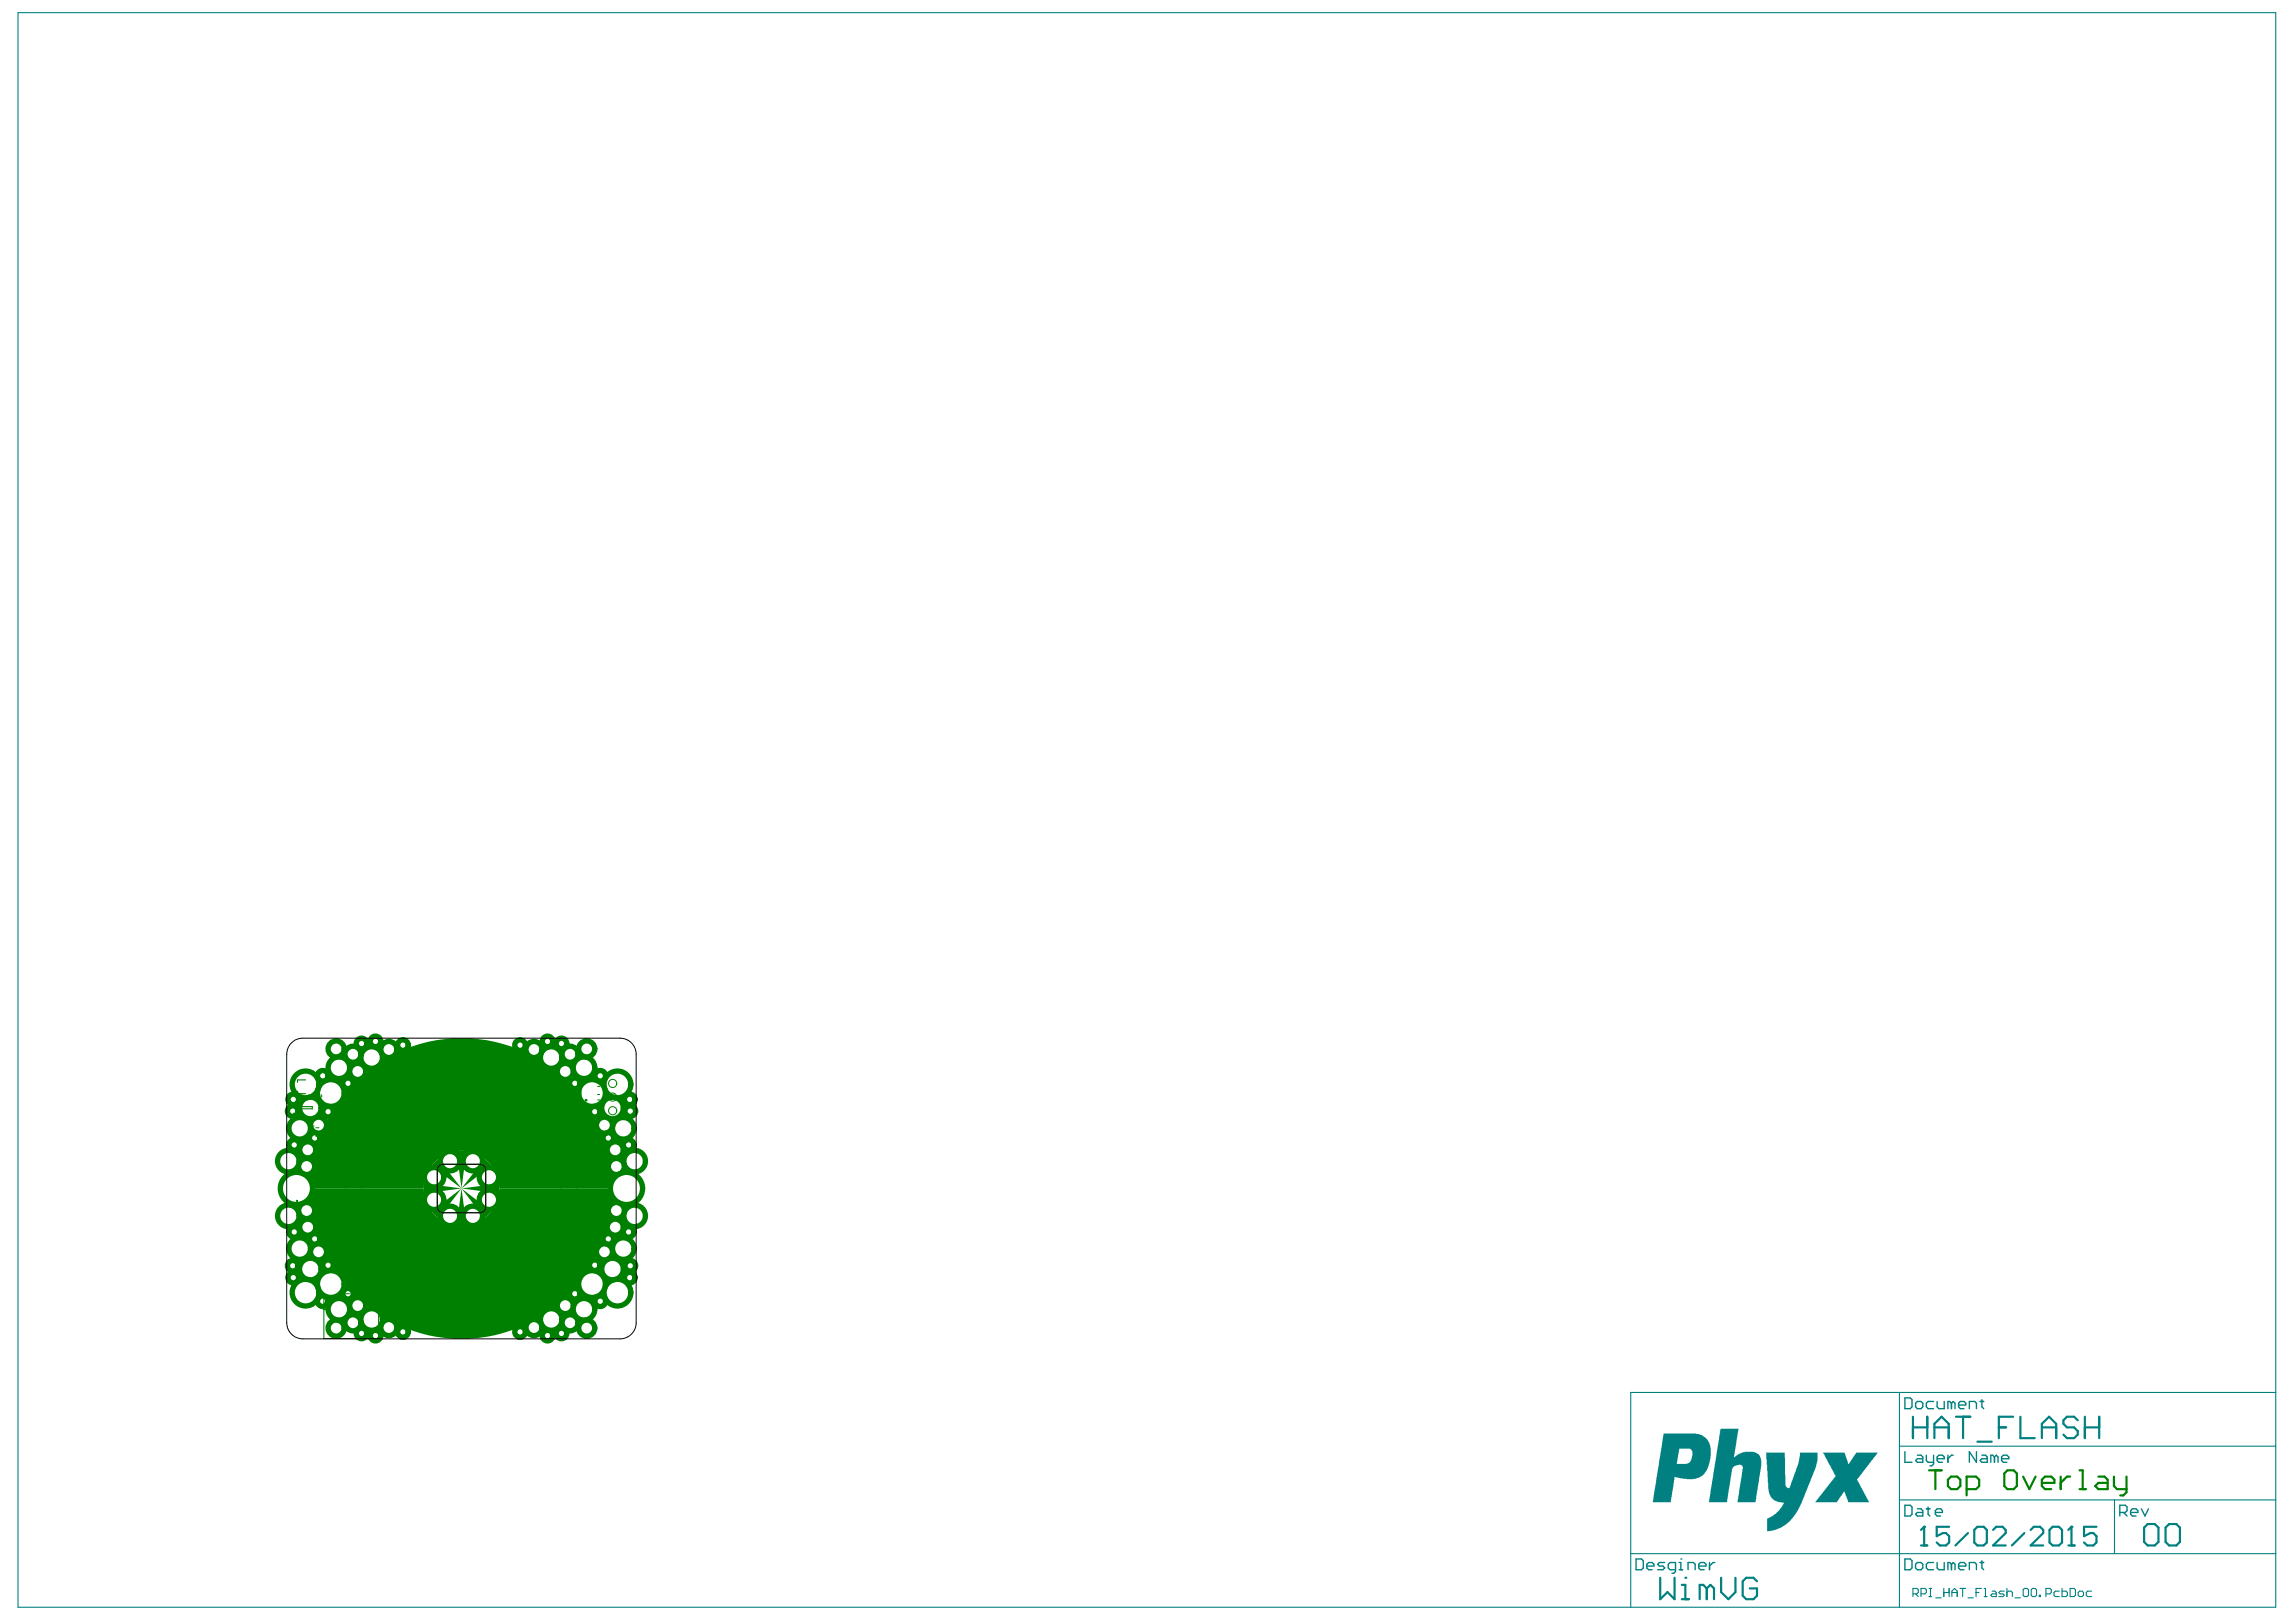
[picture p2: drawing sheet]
<svg xmlns="http://www.w3.org/2000/svg" width="297mm" height="210mm" viewBox="0 0 297 210" stroke-linecap="round" stroke-linejoin="round" font-family="sans-serif">
<g fill="#008080">
<path d="M228.5 188h2.4l.1 3.8a.68 .68 0 0 0 .2 .7l.3 .1 .2-.3 .1-.6 .9-2.3 .2-.9v-.5h2.2v1l-.3 1.3-.2 .2-.4 1.2-.3 .6-.8 2.2-.9 1.7-1.1 1.1-.8 .4-1 .4-.7 .1v-1.2a.42 .42 0 0 1 .4-.6l.7-.5 .4-.4 .4-.5 .3-.5-.7-.1-.5-.2-.5-.5-.2-.5z"/>
<path d="M235.8 188h2.8l.4 1.1 .1 .3h.1l.2-.2 .1-.3h.1l.6-.9h2.7l-1.4 2-.6 .5-.1 .3-.2 .2-.1 .3-.3 .1 1.6 3h-2.7l-.5-1.4h-.1l-.8 1.4h-2.9l2.6-3.2a.36 .36 0 0 0-.1-.5z"/>
<path d="M222.6 184.9h2.3l-.6 3.7 .8-.5 .6-.2h1.3l.5 .3 .3 .3 .1 .4v.9l-.8 4.6h-2.3l.6-4.1a.59 .59 0 0 0-.1-.7h-.4l-.5 .1v.1a.59 .59 0 0 0-.3 .7l-.7 3.9h-2.3z"/>
<path d="M215.2 185.5h4.2l.8 .2 .7 .6 .3 .5 .1 .6v1.4l-.2 .9-.3 .7-.3 .4-.5 .4-.9 .2h-.9l-1.6-.2-.4 3.2h-2.4zM217.2 187.5l-.3 1.9h1.3l.3-.1 .3-.5 .2-.5a.91 .91 0 0 0-.3-.8z"/>
</g>
<path d="M56.8 150.9l.5-.2h4.8l.4 .1a.69 .69 0 0 1 .3 .6v4.8a.69 .69 0 0 1-.7 .7h-4.8a.69 .69 0 0 1-.7-.7v-4.8z" fill="none" stroke="#808080" stroke-width=".13"/>
<g fill="none" stroke="#008080" stroke-width=".14">
<path d="M2.3 1.6h292.1v206.4h-292.1zM245.7 180.2v27.8M245.7 194.1h48.7M245.7 187.2h48.7M273.6 194.1v7M294.4 180.2h-83.4v27.8M211 201.1h83.4M247.5 206.3h.5l.2-.2v-.4l-.2-.1h-.5v1M247.8 206.3l.4 .3M248.5 206.3h.5l.2-.2v-.4l-.2-.1h-.5v1M249.6 205.6h.3M249.6 206.6h.3"/>
<path d="M249.7 205.6v1M250.4 206.8h.7M251.5 205.6v1M251.5 206.1h.7M252.2 205.6v1M252.5 206.1h.7M252.5 206.6v-.7l.4-.3 .3 .3v.7M253.6 205.6h.6M253.9 205.6v1M254.6 206.8h.7M255.6 206.1h.4M256.4 205.6h-.8v1"/>
<path d="M256.7 205.6h.2v1M256.7 206.6h.3M257.7 205.9h.4l.2 .2v.5h-.6l-.1-.2 .1-.1h.6M259.3 205.9h-.5l-.2 .2 .2 .2h.3l.2 .1-.2 .2h-.5M259.6 206.1l.2-.2h.4l.1 .2v.5M259.6 205.6v1M260.7 206.8h.7M261.9 205.6h.4l.1 .1v.7l-.1 .2h-.4l-.2-.2v-.7zM262.9 205.6h.4l.2 .1v.7l-.2 .2h-.4l-.1-.2v-.7zM263.8 206.4h.2v.2h-.2zM264.7 206.3h.5l.2-.2v-.4l-.2-.1h-.5v1M266.4 205.9h-.5l-.2 .2v.3l.2 .2h.5"/>
<path d="M266.8 205.6v1h.5l.2-.2v-.3l-.2-.2h-.5M267.8 205.6h.5l.2 .1v.7l-.2 .2h-.5zM268.9 206.1l.1-.2h.4l.1 .2v.3l-.1 .2h-.4l-.1-.2zM270.6 205.9h-.5l-.2 .2v.3l.2 .2h.5"/>
</g>
<g fill="none" stroke="#008080" stroke-width=".18">
<path d="M246.4 194.8h.7l.3 .2v1l-.3 .2h-.7zM246.4 180.9h.7l.3 .2v1l-.3 .2h-.7zM246.4 187.9v1.3h1M247.8 181.6l.2-.2h.5l.3 .2v.5l-.3 .2h-.5l-.2-.2zM248 195.3h.5l.3 .2v.7h-.8l-.2-.2 .2-.3h.8M248 188.3h.5l.3 .2v.7h-.8l-.2-.2 .2-.2h.8M249.2 195.3h.5M249.2 188.3v.7l.2 .2h.8M249.4 195v1l.3 .2M250.2 181.4h-.8l-.2 .2v.5l.2 .2h.8M250.2 188.3v1.2l-.3 .2h-.2M250.4 195.7h.9v-.2l-.2-.2h-.5l-.2 .2v.5l.2 .2h.5"/>
<path d="M250.6 188.8h.9v-.3l-.2-.2h-.5l-.2 .2v.5l.2 .2h.5M250.6 181.4v.7l.2 .2h.7v-.9M252 188.3v.9M252.5 181.6l-.3-.2h-.2v.9M252.5 181.6v.7M252.5 181.6l.2-.2 .2 .2v.7M252.7 188.3h-.2l-.5 .5M253.4 181.8h.9v-.2l-.2-.2h-.5l-.2 .2v.5l.2 .2h.5M254.8 182.3v-.9h.7l.2 .2v.7M255.7 187.9v1.3l-.9-1.3v1.3M256.2 181.4h.4M256.4 188.3h.5l.2 .2v.7h-.7l-.2-.2 .2-.2h.7"/>
<path d="M256.4 181.1v1l.2 .2M258 188.5l-.2-.2h-.2v.9M258 188.5v.7M258 188.5l.3-.2 .2 .2v.7M258.9 188.8h1v-.3l-.3-.2h-.4l-.3 .2v.5l.3 .2h.4M274.2 195.7h.8l.2-.2v-.5l-.2-.2h-.8v1.4M274.7 195.7l.5 .5M275.6 195.7h1v-.2l-.3-.2h-.4l-.3 .2v.5l.3 .2h.4M277 195.3l.5 .9 .5-.9M211.7 201.7h.7l.2 .3v.9l-.2 .2h-.7zM213.1 202.7h.9v-.3l-.3-.2h-.4l-.2 .2v.5l.2 .2h.4M215.4 202.2h-.7l-.2 .2 .2 .3h.4l.3 .2-.3 .2h-.6"/>
<path d="M216.8 203.1h-.7l-.3-.2v-.5l.3-.2h.7v1.2l-.3 .2h-.2M217.2 203.1h.5M217.2 202.2h.3v.9M217.5 201.7h.1M218.4 203.1v-.9h.7l.2 .2v.7M219.8 202.7h.9v-.3l-.2-.2h-.5l-.2 .2v.5l.2 .2h.5M221.2 202.2v.9M221.9 202.2h-.3l-.4 .5M246.4 201.7h.7l.3 .3v.9l-.3 .2h-.7zM247.8 202.4l.2-.2h.5l.3 .2v.5l-.3 .2h-.5l-.2-.2zM250.2 202.2h-.8l-.2 .2v.5l.2 .2h.8M250.6 202.2v.7l.2 .2h.7v-.9"/>
<path d="M252.5 202.4l-.3-.2h-.2v.9M252.5 202.4v.7M252.5 202.4l.2-.2 .2 .2v.7M253.4 202.7h.9v-.3l-.2-.2h-.5l-.2 .2v.5l.2 .2h.5M254.8 203.1v-.9h.7l.2 .2v.7M256.2 202.2h.4M256.4 202v.9l.2 .2"/>
</g>
<g fill="none" stroke="#008080" stroke-width=".28">
<path d="M247.5 183.3v2.8M247.5 184.7h1.8M248.5 200h.8M248.9 197.6h.1M248.9 197.6v2.4M248.9 197.6l-.4 .4M249.3 183.3v2.8M250.3 184.7h1.8M250.3 186.1v-1.8l.9-1 .9 1v1.8M252.2 197.6h-1.6v1.2l.8-.4h.4l.4 .4v.8l-.4 .4h-.8l-.4-.4M253 183.3h1.9M254 183.3v2.8"/>
<path d="M254.6 198.4l-1.6 1.6M255.4 198l.4-.4h.8l.4 .4v1.6l-.4 .4h-.8l-.4-.4zM255.8 186.6h1.9M257.9 198l.4-.4h.8l.4 .4v.4l-1.6 1.6h1.6M258.6 184.7h.9M260.4 183.3h-1.8v2.8M261.4 183.3v2.8h1.8M261.9 198.4l-1.6 1.6M262.7 198l.4-.4h.8l.4 .4v.4l-1.6 1.6h1.6M264.2 184.7h1.8M264.2 186.1v-1.8l.9-1 .9 1v1.8M265.1 198l.5-.4h.8l.4 .4v1.6l-.4 .4h-.8l-.5-.4z"/>
<path d="M267.6 200h.8M268 197.6h.1M268 197.6v2.4M268 197.6l-.4 .4M268.8 183.8l-.5-.5h-.9l-.4 .5v.5l.4 .4h.9l.5 .5v.5l-.5 .4h-.9l-.4-.4M269.7 184.7h1.9M269.7 183.3v2.8M271.2 197.6h-1.6v1.2l.8-.4h.4l.4 .4v.8l-.4 .4h-.8l-.4-.4M271.6 183.3v2.8M277.4 197.7l.4-.5h1l.4 .5v1.8l-.4 .5h-1l-.4-.5zM280.2 197.7l.4-.5h1l.4 .5v1.8l-.4 .5h-1l-.4-.5zM214.8 204.2v2.8l.9-1 .9 1v-2.8"/>
<path d="M217.6 207h.9M217.6 205.1h.4v1.9M218 204.2h.1M220.8 205.6l-.4-.5h-.5v1.9M220.8 205.6v1.4M220.8 205.6l.5-.5 .4 .5v1.4M222.7 204.2v1.8l.9 1 .9-1v-1.8M227.3 204.6l-.4-.4h-1l-.4 .4v1.9l.4 .5h1l.4-.5v-.9h-.9"/>
</g>
<g fill="#008000">
<path d="M59.7 153.8l.6 4.8v.1l-1.2-.1z"/>
<path d="M59.1 149h1.2l-.6 4.8z"/>
<path d="M59.7 153.8l3.9 3-.4 .5-.5 .4z"/>
<path d="M62.7 150l.9 .8-3.9 3z"/>
<path d="M55.8 156.8l3.9-3-3 3.9z"/>
<path d="M54.9 153.2l4.8 .6-4.8 .6z"/>
<path d="M59.7 153.8l4.8-.6 .1 .6-.1 .6z"/>
<path d="M56.3 150.4l.4-.4 3 3.8-3.9-2.9z"/>
<path d="M45.9 140a19.5 19.5 0 0 1 21.2-4.2 19.5 19.5 0 0 1 12.1 18h-14.6a4.9 4.9 0 0 0-4.9-4.9 4.9 4.9 0 0 0-4.9 4.9h-14.6a19.4 19.4 0 0 1 5.7-13.8z"/>
<path d="M40.2 153.8h14.6a4.9 4.9 0 0 0 4.9 4.9 4.9 4.9 0 0 0 4.9-4.9h14.6a19.5 19.5 0 0 1-11.1 17.5 19.5 19.5 0 0 1-20.5-2.3 19.5 19.5 0 0 1-7.4-15.2z"/>
</g>
<path d="M56.8 150.9l.5-.2h4.8l.4 .1a.69 .69 0 0 1 .3 .6v4.8a.69 .69 0 0 1-.7 .7h-4.8a.69 .69 0 0 1-.7-.7v-4.8z" fill="none" stroke="#808080" stroke-width=".13"/>
<g fill="none" stroke="#008000" stroke-width=".13">
<path d="M57.9 139.2v-.3h3.6v.3M74 139.6h.3M74 138.9h.3M77.3 139.9h.3M38.5 148.7v.7M38.5 156.7v.6M40.4 145h.2M40.4 145.7h.2M40.9 155.1h.4M40.9 153.9h.4M40.9 145.9h.4M40.9 147.1h.4"/>
<path d="M40.9 141.7v.3M41.2 148.7v.7M41.2 156.7v.6M41.5 153.3h1.1M41.5 152.1h1.1M41.5 150.7v.8M41.5 158.7v.8M41.5 159.2h.6M41.5 151.2h.6M41.6 148.5h-.1v1h.1M41.6 156.5h-.1v1h.1M41.6 141.7v.3"/>
<path d="M42.1 156.5h.4M42.1 148.5h.4M42.1 150.7v.8M42.1 158.7v.8M42.9 154.8v.2M42.9 146.7v.3M43 156.5h.1v1h-.1M43 148.5h.1v1h-.1M43.3 157.2v.3M43.4 149.2v.3M43.6 154.8v.2M43.6 146.7v.3"/>
<path d="M44 157.2v.3M44.1 149.2v.3M45.1 152h-.4v3.7h.4M46.1 159.5l-.3 .2 1.9 3.2 .3-.2M46.4 152h.4v3.7h-.4M46.6 152l.2 .2M47.2 158.9l.4-.3 1.9 3.2-.4 .3M47.4 158.8l.4 .1M48 144.9l-.3-.2-1.9 3.2 .3 .2M49.1 145.5l.4 .3-1.9 3.2-.4-.3M49.1 154.7l-.3 .1 1 3.6 .3-.1M49.2 145.6l.1 .4"/>
<path d="M50.4 154.4l.4-.1 1 3.5-.5 .2M50.6 154.3l.3 .2M51 159.9l-.2 .2 2.6 2.6 .2-.2M51.6 147l-.3-.2-1.9 3.2 .3 .2M51.9 159l.4-.3 2.6 2.5-.4 .4M52.1 158.8h.3M52.7 147.6l.4 .3-1.9 3.2-.4-.3M52.9 147.7l.1 .4M54 140.2l-.2-.3-3.2 1.9 .2 .3M54.6 141.3l.3 .4-3.2 1.9-.3-.4M54.7 141.5l-.1 .4M57.9 140.5v.4h3.6v-.4"/>
<path d="M58.8 143.3l-.1-.4-3.6 1 .1 .3M59.1 144.5l.1 .4-3.5 1-.1-.5M59.2 144.7l-.2 .3M60.3 144.5l-.1 .4 3.5 1 .2-.5M60.6 143.3l.1-.4 3.6 1-.1 .3M61.5 140.7l-.2 .2M63.8 145.6l-.3 .2M64.8 141.3l-.3 .4 3.2 1.9 .3-.4M65.4 140.2l.2-.3 3.2 1.9-.2 .3M66.7 147.6l-.4 .3 1.9 3.2 .4-.3M67.5 159l-.3-.3-2.7 2.5 .4 .4M67.7 157.6l.2 .3"/>
<path d="M67.8 147l.3-.2 1.9 3.2-.3 .2M67.9 143.4l-.4 .1M68 150.8l.4 .1M68.4 159.9l.2 .2-2.6 2.6-.2-.2M69.1 154.4l-.5-.1-1 3.5 .5 .2M70.3 154.7l.3 .1-1 3.6-.3-.1M70.3 145.5l-.4 .3 1.9 3.2 .4-.3M71.4 144.9l.3-.2 1.9 3.2-.3 .2M71.6 148.7l.4 .1M72.2 158.9l-.4-.3-1.9 3.2 .4 .3M72.6 141v.3M72.6 155.4l.2 .3"/>
<path d="M73.1 152h-.5v3.7h.5M73.3 159.5l.3 .2-1.9 3.2-.3-.2M73.3 141v.3M74.3 152h.4v3.7h-.4M77.3 141.6h.3M77.3 142.3h.3M77.3 140.6h.3M42.5 160v1.1M43.7 160v1.1M44.1 167.4h1.1M44.1 166.2h1.1M50.8 165.5l-.2 .3 3.2 1.9 .2-.3"/>
<path d="M51.4 164.4l.3-.4 3.2 1.9-.3 .4M51.9 164.2l-.4 .1M55.2 163.4l-.1 .3 3.6 1 .1-.3M55.6 162.2l.1-.5 3.5 1-.1 .4M55.9 161.8l-.3 .2M57.9 167.1v-.4h3.6v.4M57.9 168.4v.3h3.6v-.3M58.1 166.7l-.2 .2M60.4 162.6l-.2 .3M63.9 162.2l-.2-.5-3.5 1 .1 .4M64.2 163.4l.1 .3-3.6 1-.1-.3M64.7 161.1v.3"/>
<path d="M64.8 165.7l-.1 .4M68 164.4l-.3-.4-3.2 1.9 .3 .4M68.6 165.5l.2 .3-3.2 1.9-.2-.3M70.1 161.6l.1 .4"/>
<circle cx="74" cy="143.7" r=".53"/>
<circle cx="75.7" cy="143.7" r=".53"/>
<circle cx="79.3" cy="143.7" r=".53"/>
<circle cx="79.3" cy="142" r=".53"/>
<circle cx="79.3" cy="140.2" r=".53"/>
</g>
<g fill="none" stroke="#008000" stroke-width=".14">
<path d="M39.5 139.7h-1v.4M38.2 143.2h2.2v.3h-2.2zM38.5 141.2v.3h1M74.9 140h.2v2.2h-.2zM41.9 168.6h.4v.9h-.4M41.9 168.1h7.1v5.1h-7.1zM49 168.6h.4v.9h-.4"/>
<circle cx="38.4" cy="155.4" r=".07"/>
<circle cx="38.4" cy="147.4" r=".07"/>
<circle cx="41.5" cy="158.1" r=".07"/>
<circle cx="41.5" cy="150.1" r=".07"/>
<circle cx="46.6" cy="151.7" r=".07"/>
<circle cx="47.3" cy="158.5" r=".07"/>
<circle cx="49.4" cy="145.5" r=".07"/>
<circle cx="50.6" cy="154.1" r=".07"/>
<circle cx="51.9" cy="158.6" r=".07"/>
<circle cx="53" cy="147.6" r=".07"/>
<circle cx="55" cy="141.4" r=".07"/>
<circle cx="59.4" cy="144.7" r=".07"/>
<circle cx="61.8" cy="140.7" r=".07"/>
<circle cx="64" cy="145.8" r=".07"/>
<circle cx="67.8" cy="158.1" r=".07"/>
<circle cx="68" cy="143.5" r=".07"/>
<circle cx="68.5" cy="151.2" r=".07"/>
<circle cx="72.1" cy="149.1" r=".07"/>
<circle cx="72.8" cy="155.9" r=".07"/>
<circle cx="51.4" cy="164.1" r=".07"/>
<circle cx="55.4" cy="161.9" r=".07"/>
<circle cx="57.6" cy="166.9" r=".07"/>
<circle cx="60" cy="162.9" r=".07"/>
<circle cx="64.4" cy="166.2" r=".07"/>
<circle cx="64.5" cy="161.6" r=".07"/>
<circle cx="70" cy="162.1" r=".07"/>
</g>
<g fill="none" stroke="#008000" stroke-width=".28">
<path d="M249.6 190.3h1.6M250.4 190.3v2.4M252 191.5l.4-.4h.8l.4 .4v.8l-.4 .4h-.8l-.4-.4zM254.4 192.7h1.2l.5-.4v-.8l-.5-.4h-1.2v2.4M259.3 190.7l.4-.4h.8l.4 .4v1.6l-.4 .4h-.8l-.4-.4zM261.7 191.1l.8 1.6 .8-1.6M264.2 191.9h1.6v-.4l-.4-.4h-.8l-.4 .4v.8l.4 .4h.8M266.6 191.1v1.6M267.8 191.1h-.4l-.8 .8M269 190.3h.4v2.4M269 192.7h.8M271.5 191.1h.8l.4 .4v1.2h-1.2l-.4-.4 .4-.4h1.2"/>
<path d="M273.5 191.1v1.2l.4 .4h1.2M275.1 191.1v2l-.4 .4h-.4"/>
</g>
<g fill="none" stroke="#008000" stroke-width=".18">
<circle cx="38.1" cy="144.2" r=".09"/>
<circle cx="75.8" cy="142.4" r=".09"/>
</g>
<g fill="none" stroke="#008000" stroke-width=".69">
<circle cx="41.8" cy="139.2" r=".69"/>
<circle cx="43.5" cy="135.7" r="1.04"/>
<circle cx="43.8" cy="138.2" r="1.39"/>
<circle cx="45.7" cy="136.4" r="1.04"/>
<circle cx="46.3" cy="138.7" r="1.04"/>
<circle cx="46.8" cy="135" r=".69"/>
<circle cx="48.1" cy="136.9" r="1.39"/>
<circle cx="48.6" cy="134.8" r=".69"/>
<circle cx="50.3" cy="135.8" r="1.04"/>
<circle cx="52.1" cy="135.2" r=".69"/>
<circle cx="67.3" cy="135.2" r=".69"/>
<circle cx="69.1" cy="135.8" r="1.04"/>
<circle cx="70.8" cy="134.8" r=".69"/>
<circle cx="71.3" cy="136.9" r="1.39"/>
<circle cx="72.6" cy="135" r=".69"/>
<circle cx="73.1" cy="138.7" r="1.04"/>
<circle cx="73.8" cy="136.4" r="1.04"/>
<circle cx="75.6" cy="138.2" r="1.39"/>
<circle cx="75.9" cy="135.7" r="1.04"/>
<circle cx="77.7" cy="139.2" r=".69"/>
<circle cx="37.3" cy="157.3" r="1.39"/>
<circle cx="37.3" cy="150.3" r="1.39"/>
<circle cx="37.9" cy="143.8" r=".69"/>
<circle cx="37.9" cy="142.3" r=".69"/>
<circle cx="38.1" cy="159.4" r=".69"/>
<circle cx="38.1" cy="148.2" r=".69"/>
<circle cx="38.4" cy="153.8" r="2.08"/>
<circle cx="38.8" cy="146" r="1.39"/>
<circle cx="39.5" cy="140.3" r="1.73"/>
<circle cx="39.7" cy="156.7" r="1.04"/>
<circle cx="39.7" cy="151" r="1.04"/>
<circle cx="39.8" cy="148.8" r="1.04"/>
<circle cx="39.8" cy="158.8" r="1.04"/>
<circle cx="40.2" cy="143.4" r="1.39"/>
<circle cx="40.4" cy="152.3" r=".35"/>
<circle cx="40.5" cy="155.3" r=".35"/>
<circle cx="40.7" cy="147.3" r=".69"/>
<circle cx="41.2" cy="145.6" r="1.04"/>
<circle cx="42.4" cy="143.9" r=".69"/>
<circle cx="42.8" cy="141.4" r="1.73"/>
<circle cx="45" cy="140.2" r=".69"/>
<circle cx="56.2" cy="152.4" r="1.25"/>
<circle cx="56.2" cy="155.3" r="1.25"/>
<circle cx="58.2" cy="157.3" r="1.25"/>
<circle cx="58.2" cy="150.3" r="1.25"/>
<circle cx="61.2" cy="157.3" r="1.25"/>
<circle cx="61.2" cy="150.3" r="1.25"/>
<circle cx="63.3" cy="152.4" r="1.25"/>
<circle cx="63.3" cy="155.3" r="1.25"/>
<circle cx="74.4" cy="140.2" r=".69"/>
<circle cx="76.6" cy="141.4" r="1.73"/>
<circle cx="76.9" cy="143.9" r=".69"/>
<circle cx="78.2" cy="145.6" r="1.04"/>
<circle cx="78.7" cy="147.3" r=".69"/>
<circle cx="78.9" cy="155.3" r=".35"/>
<circle cx="79" cy="152.3" r=".35"/>
<circle cx="79.2" cy="143.4" r="1.39"/>
<circle cx="79.6" cy="148.8" r="1.04"/>
<circle cx="79.6" cy="158.8" r="1.04"/>
<circle cx="79.7" cy="156.7" r="1.04"/>
<circle cx="79.7" cy="151" r="1.04"/>
<circle cx="79.9" cy="140.3" r="1.73"/>
<circle cx="80.6" cy="146" r="1.39"/>
<circle cx="81" cy="153.8" r="2.08"/>
<circle cx="81.3" cy="159.4" r=".69"/>
<circle cx="81.3" cy="148.2" r=".69"/>
<circle cx="81.5" cy="142.3" r=".69"/>
<circle cx="81.5" cy="143.8" r=".69"/>
<circle cx="82.1" cy="157.3" r="1.39"/>
<circle cx="82.1" cy="150.3" r="1.39"/>
<circle cx="37.9" cy="163.8" r=".69"/>
<circle cx="37.9" cy="165.3" r=".69"/>
<circle cx="38.8" cy="161.6" r="1.39"/>
<circle cx="39.5" cy="167.3" r="1.73"/>
<circle cx="40.2" cy="164.2" r="1.39"/>
<circle cx="40.7" cy="160.3" r=".69"/>
<circle cx="41.2" cy="162" r="1.04"/>
<circle cx="41.8" cy="168.4" r=".69"/>
<circle cx="42.4" cy="163.7" r=".69"/>
<circle cx="42.8" cy="166.2" r="1.73"/>
<circle cx="43.5" cy="171.9" r="1.04"/>
<circle cx="43.8" cy="169.4" r="1.39"/>
<circle cx="45" cy="167.4" r=".69"/>
<circle cx="45.7" cy="171.2" r="1.04"/>
<circle cx="46.3" cy="169" r="1.04"/>
<circle cx="46.8" cy="172.6" r=".69"/>
<circle cx="48.1" cy="170.8" r="1.39"/>
<circle cx="48.6" cy="172.8" r=".69"/>
<circle cx="50.3" cy="171.8" r="1.04"/>
<circle cx="52.1" cy="172.4" r=".69"/>
<circle cx="67.3" cy="172.4" r=".69"/>
<circle cx="69.1" cy="171.8" r="1.04"/>
<circle cx="70.8" cy="172.8" r=".69"/>
<circle cx="71.3" cy="170.8" r="1.39"/>
<circle cx="72.6" cy="172.6" r=".69"/>
<circle cx="73.1" cy="169" r="1.04"/>
<circle cx="73.8" cy="171.2" r="1.04"/>
<circle cx="74.4" cy="167.4" r=".69"/>
<circle cx="75.6" cy="169.4" r="1.39"/>
<circle cx="75.9" cy="171.9" r="1.04"/>
<circle cx="76.6" cy="166.2" r="1.73"/>
<circle cx="76.9" cy="163.7" r=".69"/>
<circle cx="77.7" cy="168.4" r=".69"/>
<circle cx="78.2" cy="162" r="1.04"/>
<circle cx="78.7" cy="160.3" r=".69"/>
<circle cx="79.2" cy="164.2" r="1.39"/>
<circle cx="79.9" cy="167.3" r="1.73"/>
<circle cx="80.6" cy="161.6" r="1.39"/>
<circle cx="81.5" cy="165.3" r=".69"/>
<circle cx="81.5" cy="163.8" r=".69"/>
</g>
<path d="M37.7 135l.4-.4 .5-.2 .6-.1h41a2.08 2.08 0 0 1 2.1 2.1v34.8a2.08 2.08 0 0 1-2.1 2.1h-41a2.08 2.08 0 0 1-2.1-2.1v-34.8l.1-.5 .2-.5zM56.8 150.9l.5-.2h4.8a.72 .72 0 0 1 .7 .7v4.8a.69 .69 0 0 1-.7 .7h-4.8a.69 .69 0 0 1-.7-.7v-4.8z" fill="none" stroke="#000" stroke-width=".13"/>
</svg>
